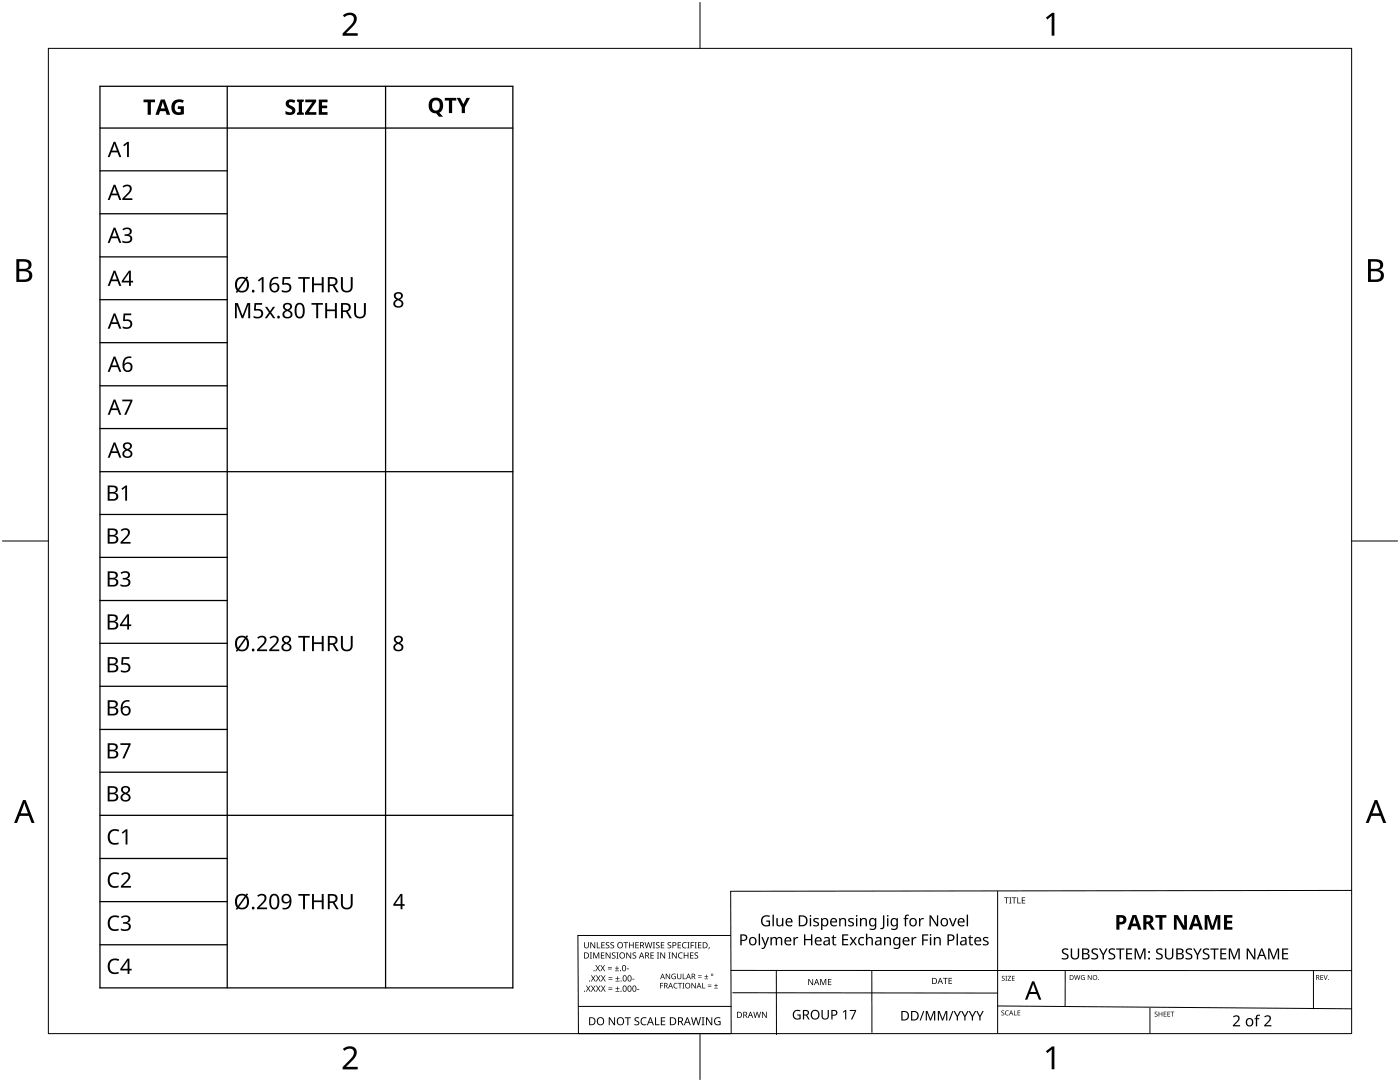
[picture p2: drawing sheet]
<svg xmlns="http://www.w3.org/2000/svg" width="279mm" height="216mm" viewBox="0 0 279 216" stroke-linecap="round" stroke-linejoin="round" font-family="sans-serif">
<path d="M9.7 9.7h260v196.5h-260z" fill="none" stroke="#000" stroke-width=".2"/>
<path d="M139.7 .5v9.2M.5 108h9.2M269.7 108h9.2M139.7 206.2v9.2" fill="none" stroke="#000" stroke-width=".2"/>
<g fill="#000">
<path d="M68.4 3.1a1.64 1.64 0 0 1 2.8 .4 2.52 2.52 0 0 1-1.2 2.2l-.9 .9h2.3v.5h-3v-.4l1.2-1.2a1.95 1.95 0 0 0 .9-2.2 1.23 1.23 0 0 0-1.8 .1zM208.7 3.5l1.3-.9h.4v4.5h-.5v-4l-.9 .8zM68.4 209.3a1.64 1.64 0 0 1 2.8 .4 2.52 2.52 0 0 1-1.2 2.2l-.9 1h2.3v.5h-3v-.5l1.2-1.2a1.95 1.95 0 0 0 .9-2.1 1.23 1.23 0 0 0-1.8 .1zM208.7 209.8l1.3-1h.4v4.6h-.5v-4l-.9 .7z"/>
<path d="M3.3 51.7h1.3a1.28 1.28 0 0 1 1.7 1.3 1.04 1.04 0 0 1-.9 .9 1.23 1.23 0 0 1 1 1.5 1.23 1.23 0 0 1-1.5 .9h-1.6zM3.8 54.1v1.7h1a.86 .86 0 0 0 1-.9 .86 .86 0 0 0-1.1-.8zM3.8 52.2v1.4h.9a.78 .78 0 0 0 1-.7 .78 .78 0 0 0-1.1-.7z"/>
<path d="M273 51.7h1.3a1.28 1.28 0 0 1 1.7 1.3 1.04 1.04 0 0 1-.8 .9 1.23 1.23 0 0 1 1 1.5 1.23 1.23 0 0 1-1.6 .9h-1.6zM273.6 54.1v1.7h.9a.86 .86 0 0 0 1.1-.9 .86 .86 0 0 0-1.1-.8zM273.6 52.2v1.4h.8a.78 .78 0 0 0 1-.7 .78 .78 0 0 0-1.1-.7z"/>
<path d="M4.6 159.6h.5l1.8 4.6h-.6l-.6-1.4h-1.8l-.5 1.4h-.6zM4.8 160.2l-.7 2.1h1.5z"/>
<path d="M274.3 159.6h.6l1.7 4.6h-.6l-.5-1.4h-1.8l-.6 1.4h-.5zM274.6 160.2l-.7 2.1h1.4z"/>
</g>
<path d="M199.1 177.9v28.2M269.7 177.7l-123.9 .1 .1 28.4h-30.5l-.1-19.5h30.5M145.9 193.6l123.8 .1M146.2 198.1l52.9 .1M154.9 193.6l.1 12.8M174 193.6v12.4M212.6 193.6v7.2M262.1 193.7v7.6M145.9 200.8h-30.5M199.1 200.7l70.6 .6M229.5 201.2v4.9" fill="none" stroke="#000" stroke-width=".2"/>
<g fill="#000">
<path d="M116.6 188h.1v.8a.32 .32 0 0 0 .3 .3 .32 .32 0 0 0 .3-.3v-.8h.2v.8a.47 .47 0 0 1-.5 .4 .47 .47 0 0 1-.4-.4zM116.9 196.7h.2l.3 .4 .3-.4h.2l-.4 .5 .4 .7h-.2l-.3-.5-.3 .5h-.2l.4-.7zM117.7 190h.4l-.1 .2v.9l.1 .2h-.4l.2-.2v-.9zM117.8 188h.2l.6 1v-1h.2v1.2h-.2l-.7-1 .1 1h-.2zM117.9 196.7h.2l.3 .4 .3-.4h.2l-.4 .5 .4 .7h-.2l-.3-.5-.3 .5h-.2l.4-.7zM117.9 194.6h.2l.3 .5 .3-.5h.2l-.4 .6 .4 .6h-.2l-.3-.5-.3 .5h-.2l.4-.6zM118.4 190h.2l.4 1 .4-1h.2v1.3h-.2l.1-1.1-.5 1.1h-.1l-.4-1.1v1.1h-.1zM119.1 188h.2v1.1h.5v.1h-.7zM118.8 192.6h.2l.3 .5 .3-.5h.1l-.3 .6 .4 .6h-.2l-.3-.5-.3 .5h-.2l.4-.6zM118.9 196.7h.2l.3 .4 .3-.4h.2l-.4 .5 .4 .7h-.2l-.3-.5-.3 .5h-.2l.4-.7zM118.9 194.6h.2l.3 .5 .3-.5h.2l-.4 .6 .4 .6h-.2l-.3-.5-.3 .5h-.2l.4-.6zM119.9 190h.7v.2h-.5v.4h.5v.1h-.5v.4h.5v.2h-.7z"/>
<path d="M120 188h.7v.1h-.5v.4h.5v.1h-.5v.5h.5v.1h-.7zM119.8 192.6h.2l.3 .5 .3-.5h.1l-.3 .6 .4 .6h-.2l-.3-.5-.3 .5h-.2l.4-.6zM119.9 196.7h.2l.3 .4 .3-.4h.1l-.3 .5 .4 .7h-.2l-.3-.5-.3 .5h-.2l.4-.7zM119.9 194.6h.2l.3 .5 .3-.5h.2l-.4 .6 .4 .6h-.2l-.3-.5-.3 .5h-.2l.4-.6zM121.3 193.3h.8v.1h-.8zM121.3 193h.8v.1h-.8zM121.4 197.4h.8v.1h-.8zM121.4 197.1h.8v.1h-.8zM121.4 195.3h.8v.2h-.8zM121.4 195h.8v.1h-.8zM120.9 188.1l.5-.1 .2 .1v.1a.25 .25 0 0 0-.4-.1 .25 .25 0 0 0 0 .4 .42 .42 0 0 1 .4 .5 .42 .42 0 0 1-.7 .2v-.2l.1 .1a.27 .27 0 0 0 .5-.2 .27 .27 0 0 0-.4-.3l-.2-.2zM120.9 190h.1l.7 1.1v-1.1h.1v1.3h-.1l-.7-1v1h-.1z"/>
<path d="M121.9 188.1l.4-.1 .2 .1v.1a.25 .25 0 0 0-.4-.1 .25 .25 0 0 0 0 .4 .42 .42 0 0 1 .5 .5 .42 .42 0 0 1-.7 .2l-.1-.2 .2 .1a.27 .27 0 0 0 .4-.2 .27 .27 0 0 0-.3-.3l-.3-.2zM122.7 193.7h.8v.1h-.8zM122.8 197.8h.8v.1h-.8zM122.8 195.7h.8v.1h-.8zM122.2 190.2l.4-.2 .2 .1v.1a.25 .25 0 0 0-.4-.1 .25 .25 0 0 0 0 .4l.4 .2v.3l-.2 .3-.5-.1v-.1h.2a.27 .27 0 0 0 .4-.1 .27 .27 0 0 0-.4-.3l-.2-.2zM123.1 192.8h.1v.3h.3v.1h-.3v.4h-.1v-.4h-.4v-.1h.4zM123.2 196.9h.1v.3h.3v.1h-.3v.4h-.1v-.4h-.4v-.1h.4zM123.2 194.8h.1v.4h.3v.1h-.3v.3h-.1v-.3h-.4v-.1h.4zM123 190h.4l-.1 .2v.9l.1 .2h-.4l.1-.2v-.9zM124.4 188h.9v.1h-.3v1.1h-.2v-1.1h-.4zM125.1 193.3h.4v.1h-.4zM125 190h.2l.6 1.1v-1.1h.2v1.3h-.2l-.7-1v1h-.1z"/>
<path d="M126.2 195.3h.4v.1h-.4zM125.5 188h.2v.5h.6v-.5h.2v1.2h-.2v-.5h-.6v.5h-.2zM126.3 190.2l.4-.2 .3 .1-.1 .1a.25 .25 0 0 0-.4-.1 .25 .25 0 0 0 0 .4l.4 .2 .1 .3-.3 .3-.5-.1v-.1h.2a.27 .27 0 0 0 .4-.1 .27 .27 0 0 0-.3-.3l-.3-.2zM127.2 197.4h.4v.1h-.4zM126.8 188h.7v.1h-.6v.4h.5v.1h-.5v.5h.6v.1h-.7zM128.7 188h.1l.3 1 .2-1h.2l.3 1 .2-1h.2l-.3 1.2h-.2l-.3-1-.3 1h-.1zM129.8 190h.7v.2h-.5v.4h.5v.1h-.5v.4h.5v.2h-.7zM130.3 188h.4l-.1 .1v1l.1 .1h-.4l.1-.1v-1zM131.1 190h.4l-.1 .2v.9l.1 .2h-.4l.1-.2v-.9zM131 188.1l.4-.1 .2 .1v.1a.25 .25 0 0 0-.4-.1 .25 .25 0 0 0 0 .4 .42 .42 0 0 1 .4 .5 .42 .42 0 0 1-.7 .2v-.2l.1 .1a.27 .27 0 0 0 .5-.2 .27 .27 0 0 0-.4-.3l-.2-.2zM131.7 196.1h.6v.2h-.4v.3h.4v.2h-.4v.4h-.2zM131.9 188h.7v.1h-.6v.4h.5v.1h-.5v.5h.6v.1h-.7z"/>
<path d="M131.8 190h.2l.6 1.1v-1.1h.1v1.3h-.1l-.7-1v1h-.1zM132.9 194.3h.1l.6 .9v-.9h.1v1.1h-.1l-.6-.9v.9h-.1zM133.4 190h.5l-.2 .2v.9l.2 .2h-.5l.2-.2v-.9zM133.3 188.1l.4-.1 .2 .1v.1a.25 .25 0 0 0-.4-.1 .25 .25 0 0 0 0 .4 .4 .4 0 0 1 .5 .3 .4 .4 0 0 1-.3 .5 .4 .4 0 0 1-.5-.3l.2 .1a.27 .27 0 0 0 .4-.2 .27 .27 0 0 0-.4-.3l-.2-.2zM134.1 194.4l.4-.1h.4l-.1 .2a.45 .45 0 0 0-.7 .3 .45 .45 0 0 0 .6 .5v-.4h-.2v-.1h.4v.5a.6 .6 0 0 1-.8-.1 .6 .6 0 0 1 0-.8zM134.5 196.3l.4-.2 .3 .1v.1l-.3-.1a.45 .45 0 0 0-.3 .6 .45 .45 0 0 0 .6 .3 .52 .52 0 0 1-.7-.1 .52 .52 0 0 1 0-.7zM134.1 190h.2l.6 1.1v-1.1h.2v1.3h-.2l-.7-1v1h-.1zM135.3 196.1h.8v.2h-.3v.9h-.2v-.9h-.3zM135.5 190.2l.4-.2 .3 .1v.1a.49 .49 0 0 0-.7 .5 .49 .49 0 0 0 .7 .4 .52 .52 0 0 1-.7 .1 .52 .52 0 0 1-.2-.6zM135.2 188h.7v.1h-.5v.4h.5v.1h-.5v.5h.5v.1h-.7zM135.1 194.3h.2v.7a.28 .28 0 0 0 .3 .3 .28 .28 0 0 0 .2-.3v-.7h.2v.7a.42 .42 0 0 1-.4 .4 .42 .42 0 0 1-.5-.4zM136.3 194.3h.1v1h.5v.1h-.6z"/>
<path d="M136.2 196.1h.4l-.1 .1v.9l.1 .1h-.4l.1-.1v-.9zM136.3 188.2l.4-.2 .3 .1v.1a.49 .49 0 0 0-.7 .4 .49 .49 0 0 0 .7 .5 .53 .53 0 0 1-.7 0 .53 .53 0 0 1-.2-.7zM136.5 190h.1v.6h.6v-.6h.2v1.3h-.2v-.6h-.6v.6h-.1zM137.2 188h.4l-.1 .1v1l.1 .1h-.4l.1-.1v-1zM137.8 188h.7v.1h-.5v.5h.5v.1h-.5v.5h-.2zM137.7 190h.7v.2h-.5v.4h.5v.1h-.5v.4h.5v.2h-.7zM138 196.1h.2l.5 .9v-.9h.2v1.1h-.2l-.6-.9v.9h-.1zM138.6 188h.5l-.2 .1v1l.2 .1h-.5l.2-.1v-1zM139.3 194.9h.7v.2h-.7zM139.3 194.6h.7v.1h-.7zM138.7 190.2l.4-.2 .2 .1v.1a.25 .25 0 0 0-.4-.1 .25 .25 0 0 0 0 .4l.4 .2v.3l-.2 .3-.5-.1v-.1h.2a.27 .27 0 0 0 .4-.1 .27 .27 0 0 0-.4-.3l-.2-.2zM139.3 188h.7v.1h-.6v.4h.5v.1h-.5v.5h.6v.1h-.7z"/>
<path d="M140.1 196.1h.2v1h.5v.1h-.7zM140.6 195.3h.7v.1h-.7zM140.9 194.5h.1v.3h.3v.1h-.3v.3h-.1v-.3h-.3v-.1h.3zM141.3 196.8h.7v.1h-.7zM141.3 196.5h.7v.1h-.7zM141.5 189h.1l-.2 .4zM142.5 197.1h.8v.1h-.8zM142.8 196.3h.2v.3h.3v.1h-.3v.4h-.2v-.4h-.3v-.1h.3zM151.9 187h.3l.5 1.4 .5-1.4h.3l-.8 2-.4 .4-.3-.1v-.2h.4l.2-.5zM152.2 182.9l.3-.2 .7-.1 .5 .1-.2 .3a.9 .9 0 0 0-1.3 .7 .9 .9 0 0 0 1.2 .9v-.7h-.5v-.2h.8v1.1a1.19 1.19 0 0 1-1.6-.3 1.19 1.19 0 0 1 .1-1.6zM154.9 183.2h.3v1.1a.44 .44 0 0 0 .6 .3 .44 .44 0 0 0 .3-.6v-.8h.2v1.6h-.2v-.2a.63 .63 0 0 1-.7 .2 .63 .63 0 0 1-.5-.5zM153.8 187h.2v.2a.62 .62 0 0 1 1 0 .58 .58 0 0 1 .7-.2 .58 .58 0 0 1 .4 .6v1h-.2v-1a.4 .4 0 0 0-.5-.4 .4 .4 0 0 0-.3 .5v.9h-.3v-1a.41 .41 0 0 0-.5-.4 .41 .41 0 0 0-.3 .6v.8h-.2z"/>
<path d="M158.4 187h.2v.3l.3-.3h.4v.2h-.4l-.2 .3-.1 1.1h-.2zM161.6 183.2h.3v1.6h-.3zM160.5 186.4h.2v1h1.1v-1h.3v2.2h-.3v-1h-1.1v1h-.2zM161.3 195.4h.2l.6 1v-1h.2v1.2h-.2l-.7-1 .1 1h-.2zM162.4 183.3l.4-.1 .6 .1-.1 .2-.3-.1a.26 .26 0 0 0-.4 .1 .26 .26 0 0 0 .2 .3l.6 .3 .1 .3a.75 .75 0 0 1-1.2 .4v-.3l.4 .1a.32 .32 0 0 0 .5-.1 .32 .32 0 0 0-.4-.4l-.2-.1a.41 .41 0 0 1-.2-.7zM163.7 195.4h.2l.4 .9 .4-.9h.2v1.2h-.1v-1.1l-.4 1.1h-.2l-.4-1.1v1.1h-.1zM165.2 195.4h.7v.1h-.5v.4h.5v.1h-.5v.4h.5v.2h-.7zM166.3 186.6h.1v.4h.5v.2h-.5v1.1l.2 .1h.3v.2a.48 .48 0 0 1-.8-.5v-.9h-.2v-.1l.3-.1zM167.5 183.2h.2v.2a.63 .63 0 0 1 .7-.2 .63 .63 0 0 1 .5 .6v1h-.3v-1a.44 .44 0 0 0-.5-.4 .44 .44 0 0 0-.4 .6v.8h-.2zM168.1 186.4h1.2v.3h-1v.7h.9v.2h-.9v.8h1v.2h-1.2zM169.6 187h.3l.4 .6 .4-.6h.3l-.6 .8 .6 .8h-.3l-.4-.6-.5 .6h-.3l.6-.8zM169.4 183.3l.3-.1 .7 .1-.1 .2-.3-.1a.26 .26 0 0 0-.5 .1 .26 .26 0 0 0 .3 .3l.5 .3 .1 .3a.75 .75 0 0 1-1.1 .4v-.3l.4 .1a.32 .32 0 0 0 .5-.1 .32 .32 0 0 0-.4-.4l-.2-.1a.41 .41 0 0 1-.2-.7z"/>
<path d="M170.8 183.2h.3v1.6h-.3zM171.5 187.2l.6-.2h.4l-.1 .3a.6 .6 0 0 0-.9 .5 .6 .6 0 0 0 .9 .5v.3l-.4 .1a.88 .88 0 0 1-.7-.6 .88 .88 0 0 1 .2-.9zM171.6 183.2h.2l.1 .2a.63 .63 0 0 1 .7-.2 .63 .63 0 0 1 .4 .6v1h-.3v-1a.44 .44 0 0 0-.5-.4 .44 .44 0 0 0-.3 .6v.8h-.3zM172.8 186.3h.3v.9a.63 .63 0 0 1 .7-.2 .63 .63 0 0 1 .4 .6v1h-.3v-1a.44 .44 0 0 0-.5-.4 .44 .44 0 0 0-.3 .6v.8h-.3zM176.2 182.7h.3v2.1a.56 .56 0 0 1-.8 .6v-.3l.3 .1 .2-.3zM177 183.2h.3v1.6h-.3zM176.4 187h.2l.1 .2a.63 .63 0 0 1 .7-.2 .63 .63 0 0 1 .4 .6v1h-.3v-1a.44 .44 0 0 0-.5-.4 .44 .44 0 0 0-.3 .6v.8h-.3zM180.7 182.6l.3-.1h.4v.3l-.4-.1-.1 .2-.1 .3h.5v.2h-.5v1.4h-.2v-1.4h-.3l.3-.2zM181.9 187h.3v.3l.3-.3h.4v.2h-.4l-.2 .3-.1 1.1h-.3zM183.4 183.2h.2l.1 .3 .3-.3h.4l-.1 .2h-.3l-.3 .3v1.1h-.3zM184 186.4h1.2v.3h-.9v.8h.9v.2h-.9v.9h-.3zM185.6 187h.2v1.6h-.2z"/>
<path d="M185.5 182.7h.3l1.2 1.8v-1.8h.2v2.1h-.3l-1.2-1.8 .1 1.8h-.3zM186.4 187h.2v.2a.63 .63 0 0 1 .7-.2 .63 .63 0 0 1 .5 .6v1h-.3v-1a.44 .44 0 0 0-.6-.4 .44 .44 0 0 0-.3 .6v.8h-.2zM188.2 195.1h.9v.2h-.4v1h-.1v-1h-.4zM189.3 195.1h.7v.2h-.5v.3h.5v.2h-.5v.4h.5v.1h-.7zM189.4 183.2h.3l.5 1.4 .5-1.4h.2l-.6 1.6h-.3zM193.5 186.6h.2v.4h.5v.2h-.5v1.1l.2 .1h.3l-.1 .2a.48 .48 0 0 1-.7-.5v-.9h-.2v-.1l.2-.1zM196.2 187.1l.4-.1 .7 .1-.1 .2-.4-.1a.26 .26 0 0 0-.4 .1 .26 .26 0 0 0 .3 .3l.5 .3 .1 .3a.75 .75 0 0 1-1.2 .4v-.3l.4 .1a.32 .32 0 0 0 .6-.2 .32 .32 0 0 0-.4-.3l-.2-.1a.41 .41 0 0 1-.3-.7zM200 194.8l.3-.1 .2 .1v.1a.24 .24 0 0 0-.4-.1 .24 .24 0 0 0 0 .3 .24 .24 0 0 0 .3 .1l.1 .2-.1 .2-.4 .1-.1-.2a.24 .24 0 0 0 .4 .2 .24 .24 0 0 0 0-.4l-.3-.2zM200.4 179.1h.9v.1h-.4v1.1h-.1v-1.1h-.4zM200.6 194.7h.4l-.1 .1v.8l.1 .1h-.4l.2-.1v-.8zM201.1 194.7h.7l-.5 .9h.5v.1h-.7l.5-.9h-.5zM201.4 179.1h.5l-.2 .1v1l.2 .1h-.5l.2-.1v-1z"/>
<path d="M201.9 179.1h.9v.1h-.3v1.1h-.2v-1.1h-.4zM202 194.7h.5v.1h-.4v.3h.4v.1h-.4v.4h.4v.1h-.5zM203 179.1h.2v1h.5v.2h-.7zM203.9 179.1h.7v.1h-.5v.4h.5v.1h-.5v.4h.5v.2h-.7zM212 189.5a1.03 1.03 0 0 1 1.2-.2l-.1 .3-.2-.1a.41 .41 0 0 0-.7 .2 .41 .41 0 0 0 .5 .5l.4 .3 .2 .4a.89 .89 0 0 1-1.4 .5v-.3l.4 .1a.43 .43 0 0 0 .7-.3 .43 .43 0 0 0-.5-.5 .63 .63 0 0 1-.5-.9zM214.4 194.6h.1l.2 .8 .2-.8h.1l.3 .8 .2-.8h.1l-.3 .9h-.1l-.2-.8-.3 .8h-.1zM213.7 189.3h.3v1.4a.57 .57 0 0 0 .5 .5 .57 .57 0 0 0 .6-.5v-1.4h.3v1.4a.84 .84 0 0 1-.9 .8 .84 .84 0 0 1-.8-.8zM215.8 194.7l.4-.1h.3l-.1 .1a.4 .4 0 0 0-.6 .4 .4 .4 0 0 0 .6 .3v-.3l-.2-.1h.3v.5a.53 .53 0 0 1-.7-.1 .53 .53 0 0 1 0-.7zM217.1 194.6h.1l.5 .8v-.8h.2v.9h-.2l-.5-.8v.8h-.1zM217.9 189.5a1.03 1.03 0 0 1 1.2-.2l-.1 .3-.2-.1a.41 .41 0 0 0-.7 .2 .41 .41 0 0 0 .5 .5l.4 .3 .2 .4a.89 .89 0 0 1-1.4 .5v-.3l.5 .1a.43 .43 0 0 0 .6-.3 .43 .43 0 0 0-.5-.5 .63 .63 0 0 1-.5-.9zM219.3 189.3h.3l.6 1 .6-1h.3l-.8 1.3v.8h-.3v-.8zM221.3 189.5a1.03 1.03 0 0 1 1.2-.2v.3l-.3-.1a.41 .41 0 0 0-.7 .2 .41 .41 0 0 0 .5 .5l.5 .3 .1 .4a.89 .89 0 0 1-1.4 .5v-.3l.5 .1a.43 .43 0 0 0 .6-.3 .43 .43 0 0 0-.5-.5 .63 .63 0 0 1-.5-.9z"/>
<path d="M222.8 189.3h1.6v.2h-.7v1.9h-.3v-1.9h-.6zM224.7 189.3h1.3v.2h-1v.7h.9v.2h-.9v.8h1v.2h-1.3zM226.4 189.3h.4l.7 1.7 .7-1.7h.4v2.1h-.3l.1-1.9-.8 1.9h-.2l-.7-1.9v1.9h-.3zM230.6 182.6h2.2v.5h-.8v2.4h-.6v-2.4h-.8zM230.8 189.5a1.03 1.03 0 0 1 1.2-.2l-.1 .3-.2-.1a.41 .41 0 0 0-.7 .2 .41 .41 0 0 0 .5 .5l.4 .3 .2 .4a.89 .89 0 0 1-1.4 .5v-.3l.5 .1a.43 .43 0 0 0 .6-.3 .43 .43 0 0 0-.5-.5 .63 .63 0 0 1-.5-.9zM232.5 189.3h.3v1.4a.57 .57 0 0 0 .5 .5 .57 .57 0 0 0 .6-.5v-1.4h.3v1.4a.84 .84 0 0 1-.9 .8 .84 .84 0 0 1-.8-.8zM234.3 182.6h.8l1.2 2.2v-2.2h.6v2.9h-.8l-1.3-2.2v2.2h-.5zM236.7 189.5a1.03 1.03 0 0 1 1.2-.2l-.1 .3-.2-.1a.41 .41 0 0 0-.7 .2 .41 .41 0 0 0 .5 .5l.4 .3 .2 .4a.89 .89 0 0 1-1.4 .5v-.3l.5 .1a.43 .43 0 0 0 .6-.3 .43 .43 0 0 0-.5-.5 .63 .63 0 0 1-.5-.9zM238.1 189.3h.3l.6 1 .6-1h.3l-.8 1.3v.8h-.3v-.8zM240.1 189.5a1.03 1.03 0 0 1 1.2-.2v.3l-.3-.1a.41 .41 0 0 0-.7 .2 .41 .41 0 0 0 .5 .5l.5 .3 .1 .4a.89 .89 0 0 1-1.4 .5v-.3l.5 .1a.43 .43 0 0 0 .6-.3 .43 .43 0 0 0-.5-.5 .63 .63 0 0 1-.5-.9zM240.4 182.6h.9l.7 2.2 .7-2.2h.8v2.9h-.5v-2.3l-.8 2.3h-.5l-.7-2.3v2.3h-.6zM241.6 189.3h1.6v.2h-.7v1.9h-.3v-1.9h-.6z"/>
<path d="M243.5 189.3h1.3v.2h-1v.7h.9v.2h-.9v.8h1v.2h-1.3zM244.3 182.6h1.7v.5h-1.1v.6h1v.5h-1v.8h1.1v.5h-1.7zM245.2 189.3h.4l.7 1.7 .7-1.7h.4v2.1h-.3l.1-1.9-.8 1.9h-.2l-.7-1.9v1.9h-.3zM248.8 189.3h.3l1.2 1.8v-1.8h.2v2.1h-.3l-1.2-1.8 .1 1.8h-.3zM253.1 189.3h.4l.7 1.7 .7-1.7h.4v2.1h-.3v-1.9l-.7 1.9h-.2l-.8-1.9v1.9h-.2zM255.9 189.3h1.2v.2h-1v.7h.9v.2h-.9v.8h1v.2h-1.2zM263.5 194.6h.6v.1h-.5v.3h.4v.1h-.4v.3h.5v.1h-.6zM264.1 194.6h.2l.2 .8 .3-.8h.2l-.4 .9h-.1zM121.5 203h.2l.9 1.3v-1.3h.1v1.6h-.2l-.8-1.3v1.3h-.2zM124.7 203h1.2v.2h-.5v1.4h-.2v-1.4h-.5zM126.7 203.1l.3-.1 .6 .1-.2 .1a.33 .33 0 0 0-.6 .1 .33 .33 0 0 0 .4 .4l.4 .4a.64 .64 0 0 1-1 .4v-.2l.2 .1a.35 .35 0 0 0 .6-.2 .35 .35 0 0 0-.5-.4l-.3-.3zM128 203.2l.6-.2 .4 .1v.1a.64 .64 0 0 0-1 .6 .64 .64 0 0 0 1 .6v.1a.83 .83 0 0 1-1.1-.2 .83 .83 0 0 1 .1-1.1z"/>
<path d="M130.7 203h.2v1.4h.7v.2h-.9zM131.9 203h.9v.2h-.7v.5h.6v.1h-.6v.6h.7v.2h-.9zM137.9 203h.2l.3 1.3 .4-1.3h.2l.4 1.3 .3-1.3h.2l-.4 1.6h-.2l-.4-1.4-.4 1.4h-.2zM140 203h.6l-.2 .1v1.3l.2 .2h-.6l.2-.2v-1.3zM140.9 203h.2l.9 1.3v-1.3h.2v1.6h-.3l-.8-1.3v1.3h-.2zM142.7 203.2l.7-.2 .4 .1-.1 .1a.65 .65 0 0 0-1 .5 .65 .65 0 0 0 .9 .7v-.5h-.3v-.2h.5v.8a.86 .86 0 0 1-1.1-.2 .86 .86 0 0 1 0-1.1zM150.3 201.9h.2l.2 1 .3-1h.2l.3 1 .2-1h.2l-.3 1.2h-.2l-.3-1-.3 1h-.1zM152.1 201.9h.1l.7 1v-1h.1v1.2h-.2l-.6-1v1h-.1zM158.5 201.8l.7-.3 .6 .1-.1 .2a.78 .78 0 0 0-1.2 .6 .78 .78 0 0 0 1 .8v-.6h-.4v-.2h.7v1a1.04 1.04 0 0 1-1.4-.3 1.04 1.04 0 0 1 .1-1.3zM163.9 201.5h.3v1.3a.49 .49 0 0 0 .5 .4 .49 .49 0 0 0 .5-.4v-1.3h.2v1.3a.73 .73 0 0 1-.7 .6 .73 .73 0 0 1-.8-.7zM168.2 201.9l.7-.4v1.9h-.2v-1.6l-.4 .3zM169.6 201.5h1.3l-.8 1.9h-.3l.8-1.7h-1z"/>
<path d="M184.2 201.7h.3l-.7 1.9h-.3zM184.8 201.7h.3l.6 1.6 .6-1.6h.3v1.9h-.2v-1.6l-.6 1.6h-.2l-.6-1.6v1.6h-.2zM187.2 201.7h.3l.6 1.6 .6-1.6h.4v1.9h-.3v-1.6l-.6 1.6h-.2l-.6-1.6v1.6h-.2zM190.1 201.7h.2l-.7 1.9h-.3zM190.3 201.7h.3l.5 1 .5-1h.2l-.6 1.2v.7h-.3v-.7zM191.8 201.7h.3l.5 1 .5-1h.2l-.6 1.2v.7h-.3v-.7zM193.3 201.7h.3l.5 1 .5-1h.2l-.6 1.2v.7h-.3v-.7zM194.8 201.7h.3l.5 1 .5-1h.2l-.6 1.2v.7h-.2v-.7zM199.9 201.7l.3-.1 .2 .1v.1a.24 .24 0 0 0-.3-.1 .24 .24 0 0 0-.1 .3 .24 .24 0 0 0 .3 .1 .31 .31 0 0 1 0 .5 .31 .31 0 0 1-.5-.1 .24 .24 0 0 0 .4 .1 .24 .24 0 0 0 0-.4l-.3-.2zM200.7 201.8l.6-.1h-.2a.4 .4 0 0 0-.4 .5 .4 .4 0 0 0 .6 .3 .46 .46 0 0 1-.7-.1 .46 .46 0 0 1 .1-.6zM202.4 201.6h.1v.9h.4v.1h-.5zM203.1 201.6h.5v.1h-.4v.3h.4v.1h-.4v.4h.4v.1h-.5z"/>
<path d="M230.5 202l.3-.1h.2v.1a.24 .24 0 0 0-.4 0 .24 .24 0 0 0 0 .3 .24 .24 0 0 0 .3 .1 .31 .31 0 0 1 0 .5 .31 .31 0 0 1-.5-.2 .24 .24 0 0 0 .4 .1 .24 .24 0 0 0 0-.3l-.3-.3zM231.2 201.9h.1v.4h.5v-.4h.2v.9h-.2v-.4h-.5v.4h-.1zM232.2 201.9h.6v.1h-.4v.3h.4v.1h-.4v.3h.4v.1h-.6zM233 201.9h.5v.1h-.4v.3h.4v.1h-.4v.3h.4v.1h-.5zM233.6 201.9h.8v.1h-.3v.8h-.2v-.8h-.3zM246.1 202.8a.76 .76 0 0 1 1.2 0 .76 .76 0 0 1-.3 1.2l-.6 .6h1.1v.2h-1.5v-.2l.8-.8a.52 .52 0 0 0 .3-.8 .52 .52 0 0 0-.9 0zM250.8 202.6l.2-.1h.5l-.1 .2h-.4l-.1 .2v.3h.4v.2h-.4v1.4h-.3v-1.4h-.3v-.2h.3zM252.3 202.8a.76 .76 0 0 1 1.2 0 .76 .76 0 0 1-.3 1.2l-.6 .6h1.1v.2h-1.4v-.2l.8-.8a.52 .52 0 0 0 .2-.8 .52 .52 0 0 0-.8 0z"/>
<path d="M116.6 190h.3a.55 .55 0 0 1 .6 .6 .56 .56 0 0 1-.6 .7h-.3zM116.7 190.2v.9h.2a.43 .43 0 0 0 .5-.5 .41 .41 0 0 0-.5-.4z"/>
<path d="M123.1 188.6a.61 .61 0 0 1 1.2 0 .61 .61 0 0 1-1.2 0zM123.5 188.2l-.1 .4a.45 .45 0 0 0 .6 .4 .45 .45 0 0 0 .1-.8l-.3-.1z"/>
<path d="M123.5 190.7a.61 .61 0 0 1 1.2 0 .61 .61 0 0 1-1.2 0zM123.9 190.3a.47 .47 0 0 0-.1 .7 .47 .47 0 0 0 .7 0v-.1a.45 .45 0 0 0 0-.6 .45 .45 0 0 0-.6 0z"/>
<path d="M124.3 192.6a.5 .5 0 0 1 .6 .2 .5 .5 0 0 1 0 .6 .44 .44 0 0 1-.5 .4 .44 .44 0 0 1-.2-.7zM124.4 192.8a.48 .48 0 0 0-.2 .5 .48 .48 0 0 0 .5 .3l.1-.7-.2-.2z"/>
<path d="M124.4 196.7a.44 .44 0 0 1 .5 .1 .44 .44 0 0 1 .2 .5 .46 .46 0 0 1-.5 .6 .46 .46 0 0 1-.3-.7zM124.5 196.8l-.1 .5a.31 .31 0 0 0 .3 .5 .31 .31 0 0 0 .2-.5l-.1-.5z"/>
<path d="M124.4 194.7a.51 .51 0 0 1 .6 .1 .51 .51 0 0 1 .1 .6 .44 .44 0 0 1-.6 .4 .44 .44 0 0 1-.2-.7zM124.5 194.8l-.1 .1a.48 .48 0 0 0 .4 .8 .53 .53 0 0 0 .2-.5 .53 .53 0 0 0-.4-.4z"/>
<path d="M125.4 196.7a.44 .44 0 0 1 .5 .1 .44 .44 0 0 1 .1 .5 .46 .46 0 0 1-.4 .6 .46 .46 0 0 1-.4-.7zM125.5 196.8l-.1 .5a.31 .31 0 0 0 .2 .5 .31 .31 0 0 0 .3-.5l-.1-.5z"/>
<path d="M125.4 194.7a.51 .51 0 0 1 .6 .1 .51 .51 0 0 1 0 .6 .44 .44 0 0 1-.6 .4 .44 .44 0 0 1-.2-.7zM125.5 194.8l-.1 .1a.48 .48 0 0 0 .4 .8 .53 .53 0 0 0 .1-.5 .53 .53 0 0 0-.4-.4z"/>
<path d="M126.4 196.7a.44 .44 0 0 1 .5 .1 .44 .44 0 0 1 .1 .5 .46 .46 0 0 1-.5 .6 .46 .46 0 0 1-.3-.7zM126.4 196.8l-.1 .5a.31 .31 0 0 0 .3 .5 .31 .31 0 0 0 .3-.5l-.1-.5z"/>
<path d="M127.7 188h.4a.35 .35 0 0 1 .4 .2 .35 .35 0 0 1-.2 .5l.3 .5h-.2l-.3-.5h-.2v.5h-.2zM127.9 188.1v.5h.2a.23 .23 0 0 0 .3-.2 .23 .23 0 0 0-.3-.3z"/>
<path d="M128 190h.1l.5 1.3h-.2l-.1-.4h-.5l-.1 .4h-.2zM128 190.2l-.1 .6h.3z"/>
<path d="M128.8 190h.3a.35 .35 0 0 1 .4 .3 .35 .35 0 0 1-.2 .4l.3 .6h-.2l-.2-.5h-.3v.5h-.1zM128.9 190.2v.4h.2a.23 .23 0 0 0 .3-.2 .23 .23 0 0 0-.3-.2z"/>
<path d="M132.2 194.3h.1l.4 1.1h-.1l-.2-.4h-.4l-.1 .4h-.2zM132.2 194.4l-.1 .5h.3z"/>
<path d="M132.5 196.1h.3a.31 .31 0 0 1 .4 .2 .31 .31 0 0 1-.2 .4l.3 .5h-.1l-.3-.4h-.2v.4h-.2zM132.7 196.3v.4h.1a.21 .21 0 0 0 .3-.3 .21 .21 0 0 0-.3-.1z"/>
<path d="M133.8 196.1h.1l.4 1.1h-.1l-.2-.3h-.4l-.1 .3h-.2zM133.8 196.3l-.1 .5h.3z"/>
<path d="M134.2 188h.3a.41 .41 0 0 1 .5 .5 .41 .41 0 0 1-.6 .2v.5h-.2zM134.4 188.1v.5a.29 .29 0 0 0 .4-.2 .29 .29 0 0 0-.4-.3z"/>
<path d="M137.3 194.3h.2l.4 1.1h-.2l-.1-.4h-.4l-.1 .4h-.2zM137.4 194.4l-.2 .5h.4z"/>
<path d="M136.7 196.7a.55 .55 0 0 1 1.1 0 .55 .55 0 0 1-1.1 0zM137 196.3l-.1 .4a.41 .41 0 0 0 .5 .3 .41 .41 0 0 0 .3-.4 .41 .41 0 0 0-.5-.4z"/>
<path d="M138 194.3h.3a.31 .31 0 0 1 .4 .2 .31 .31 0 0 1-.2 .4l.3 .5h-.1l-.3-.5h-.2v.5h-.2zM138.2 194.4v.4h.1a.21 .21 0 0 0 .3-.2 .21 .21 0 0 0-.3-.2z"/>
<path d="M139.4 196.1h.2l.4 1.1h-.2l-.1-.3h-.4l-.2 .3h-.1zM139.5 196.3l-.2 .5h.4z"/>
<path d="M140.2 188h.4a.61 .61 0 0 1 .6 .6 .61 .61 0 0 1-.6 .6h-.4zM140.4 188.1v1h.2a.43 .43 0 0 0 .5-.5 .41 .41 0 0 0-.5-.5z"/>
<path d="M141.9 194.5a.25 .25 0 0 1 .5 0 .25 .25 0 0 1-.5 0zM142 194.5a.15 .15 0 0 0 .3 0 .15 .15 0 0 0-.3 0z"/>
<path d="M147.7 186.4h.6a.66 .66 0 0 1 .8 .7 .81 .81 0 0 1-1.1 .7v.8h-.3zM148 186.7v.8a.52 .52 0 0 0 .7 0 .52 .52 0 0 0 0-.7z"/>
<path d="M149.7 187.2a.81 .81 0 0 1 1.2 .1 .81 .81 0 0 1-.2 1.1 .81 .81 0 0 1-1.2-.2v-.6zM149.9 187.3a.6 .6 0 0 0-.1 .8 .6 .6 0 0 0 .8 .2l.1-.2a.56 .56 0 0 0-.1-.7 .56 .56 0 0 0-.7-.1z"/>
<path d="M156.7 187.2a.71 .71 0 0 1 .9-.2 .71 .71 0 0 1 .3 .9h-1.1a.62 .62 0 0 0 .4 .5 .62 .62 0 0 0 .7-.1v.2l-.6 .2a.87 .87 0 0 1-.7-.6 .87 .87 0 0 1 .1-.9zM157 187.3l-.2 .3h.9l-.3-.4z"/>
<path d="M157 183.4a.71 .71 0 0 1 .8-.2 .71 .71 0 0 1 .4 .9h-1.2a.62 .62 0 0 0 .4 .5 .62 .62 0 0 0 .7-.1v.3l-.5 .1a.87 .87 0 0 1-.8-.6 .87 .87 0 0 1 .2-.9zM157.2 183.5l-.2 .4h.9l-.3-.5z"/>
<path d="M159.4 182.7h.7a.98 .98 0 0 1 1.1 1 1.02 1.02 0 0 1-1.2 1.1h-.6zM159.7 182.9v1.7h.3a.86 .86 0 0 0 .9-.8 .86 .86 0 0 0-.9-.9z"/>
<path d="M162.9 195.3h.1l.5 1.3h-.1l-.2-.4h-.5l-.1 .4h-.2zM163 195.5l-.2 .6h.4z"/>
<path d="M162.8 187.2a.71 .71 0 0 1 .9-.2 .71 .71 0 0 1 .3 .9h-1.1a.62 .62 0 0 0 .3 .5 .62 .62 0 0 0 .7-.1v.2a.89 .89 0 0 1-1.2-.1 .89 .89 0 0 1 .1-1.2zM163 187.3l-.1 .3h.8l-.2-.4z"/>
<path d="M163.9 183.2h.2v.2a.72 .72 0 0 1 1-.1 .72 .72 0 0 1 .2 .9 .68 .68 0 0 1-.4 .6 .68 .68 0 0 1-.8-.2v1h-.2zM164.2 183.5l-.1 .5a.51 .51 0 0 0 .6 .6 .51 .51 0 0 0 .3-.7l-.2-.5z"/>
<path d="M164.5 187.1l.1-.1a.64 .64 0 0 1 1 .5v1.1h-.2v-.2a.56 .56 0 0 1-.8 .3 .56 .56 0 0 1-.2-.8 .56 .56 0 0 1 .7-.3h.3l-.1-.3a.54 .54 0 0 0-.7 0zM164.6 188a.38 .38 0 0 0 .4 .5 .38 .38 0 0 0 .4-.5v-.2z"/>
<path d="M165.9 183.4a.71 .71 0 0 1 .8-.2 .71 .71 0 0 1 .4 .9h-1.2a.62 .62 0 0 0 .4 .5 .62 .62 0 0 0 .7-.1v.3l-.6 .1a.87 .87 0 0 1-.7-.6 .87 .87 0 0 1 .2-.9zM166.1 183.5l-.2 .4h.9l-.3-.5z"/>
<path d="M173.7 183.3l.5-.1 .4 .2 .1-.2h.2v1.7a.82 .82 0 0 1-1.3 .6v-.3l.1 .1a.56 .56 0 0 0 .6 .1 .56 .56 0 0 0 .3-.6v-.2a.72 .72 0 0 1-.9 .1 .72 .72 0 0 1-.3-.9zM173.9 183.5a.6 .6 0 0 0-.2 .8 .6 .6 0 0 0 .8 .2l.1-.4a.49 .49 0 0 0-.1-.6 .49 .49 0 0 0-.6 0z"/>
<path d="M174.8 187.1l.1-.1a.64 .64 0 0 1 1 .5v1.1h-.2v-.2a.56 .56 0 0 1-.8 .3 .56 .56 0 0 1-.2-.8 .56 .56 0 0 1 .7-.3h.3l-.1-.3a.54 .54 0 0 0-.7 0zM174.9 188a.37 .37 0 0 0 .3 .5 .37 .37 0 0 0 .4-.4l.1-.3z"/>
<path d="M178 183.3l.5-.1 .4 .2 .1-.2h.2v1.7a.82 .82 0 0 1-1.3 .6v-.3l.1 .1a.56 .56 0 0 0 .6 .1 .56 .56 0 0 0 .3-.6v-.2a.72 .72 0 0 1-.9 .1 .72 .72 0 0 1-.3-.9zM178.2 183.5a.6 .6 0 0 0-.2 .8 .6 .6 0 0 0 .8 .2l.1-.4a.49 .49 0 0 0-.1-.6 .49 .49 0 0 0-.6 0z"/>
<path d="M178.5 187.1l.5-.1 .4 .2 .1-.2h.2v1.7a.82 .82 0 0 1-1.3 .6v-.3a.62 .62 0 0 0 .7 .1 .62 .62 0 0 0 .3-.7 .71 .71 0 0 1-.9 .1 .71 .71 0 0 1-.3-.9zM178.7 187.3a.62 .62 0 0 0-.2 .8 .62 .62 0 0 0 .7 .3 .62 .62 0 0 0 .2-.8 .62 .62 0 0 0-.7-.3z"/>
<path d="M180.3 187.2a.71 .71 0 0 1 .9-.2 .71 .71 0 0 1 .3 .9h-1.1a.62 .62 0 0 0 .4 .5 .62 .62 0 0 0 .6-.1v.2a.89 .89 0 0 1-1.1-.1 .89 .89 0 0 1 0-1.2zM180.5 187.3l-.1 .3h.8l-.2-.4z"/>
<path d="M181.7 183.4a.77 .77 0 0 1 .8-.2 .77 .77 0 0 1 .5 .8 .81 .81 0 0 1-1.1 .8 .81 .81 0 0 1-.3-1.3zM181.9 183.5l-.2 .5a.52 .52 0 0 0 .6 .6 .52 .52 0 0 0 .4-.7 .48 .48 0 0 0-.3-.5 .48 .48 0 0 0-.5 .1z"/>
<path d="M186 195.1h.4a.55 .55 0 0 1 .6 .6 .56 .56 0 0 1-.6 .6h-.4zM186.2 195.3v.9h.1a.43 .43 0 0 0 .5-.5 .41 .41 0 0 0-.4-.4z"/>
<path d="M187.6 195.1h.1l.5 1.2h-.2l-.1-.3h-.5l-.1 .3h-.2zM187.6 195.3l-.1 .5h.3z"/>
<path d="M187.9 183.4a.77 .77 0 0 1 .9-.2 .77 .77 0 0 1 .4 .8 .81 .81 0 0 1-1.1 .8 .81 .81 0 0 1-.3-1.3zM188.2 183.5l-.2 .5a.52 .52 0 0 0 .6 .6 .52 .52 0 0 0 .3-.7 .48 .48 0 0 0-.2-.5 .48 .48 0 0 0-.5 .1z"/>
<path d="M189.1 186.4h.6a.66 .66 0 0 1 .8 .7 .81 .81 0 0 1-1.1 .7v.8h-.3zM189.4 186.7v.8a.52 .52 0 0 0 .7 0 .52 .52 0 0 0 0-.7z"/>
<path d="M191.3 183.4a.71 .71 0 0 1 .9-.2 .71 .71 0 0 1 .3 .9h-1.1a.62 .62 0 0 0 .4 .5 .62 .62 0 0 0 .6-.1v.3a.89 .89 0 0 1-1.1-.2 .89 .89 0 0 1 0-1.2zM191.5 183.5l-.1 .4h.8l-.2-.5z"/>
<path d="M191.8 187.1l.1-.1a.64 .64 0 0 1 1 .5v1.1h-.2v-.2a.56 .56 0 0 1-.8 .3 .56 .56 0 0 1-.3-.8 .56 .56 0 0 1 .8-.3h.2v-.3a.54 .54 0 0 0-.8 0zM191.9 188a.37 .37 0 0 0 .3 .5 .37 .37 0 0 0 .4-.4v-.3z"/>
<path d="M194.6 187.2a.71 .71 0 0 1 .9-.2 .71 .71 0 0 1 .3 .9h-1.1a.62 .62 0 0 0 .4 .5 .62 .62 0 0 0 .7-.1v.2a.89 .89 0 0 1-1.2-.1 .89 .89 0 0 1 0-1.2zM194.8 187.3l-.1 .3h.8l-.2-.4z"/>
<path d="M206 195.8h.4l1.4 3.7h-.5l-.4-1.2h-1.4l-.5 1.2h-.4zM206.2 196.3l-.6 1.6h1.2z"/>
<path d="M213.5 194.6h.3a.49 .49 0 0 1 .5 .5 .49 .49 0 0 1-.5 .4h-.3zM213.6 194.7v.7h.3l.2-.2v-.3z"/>
<path d="M215.9 189.3h.7a.56 .56 0 0 1 .8 .2 .56 .56 0 0 1-.4 .8 .59 .59 0 0 1 .5 .7 .59 .59 0 0 1-.8 .4h-.8zM216.2 190.4v.8h.5a.41 .41 0 0 0 .5-.4 .41 .41 0 0 0-.6-.4zM216.2 189.5v.7h.4a.37 .37 0 0 0 .5-.4 .37 .37 0 0 0-.5-.3z"/>
<path d="M218 195.1a.5 .5 0 0 1 1 0 .5 .5 0 0 1-1 0zM218.2 195.1a.36 .36 0 0 0 .7 0 .36 .36 0 0 0-.7 0z"/>
<path d="M222.8 182.6h.9a.99 .99 0 0 1 1.1 1.1 .99 .99 0 0 1-1.4 .8v1h-.6zM223.4 183.1v.9a.48 .48 0 0 0 .7-.3 .48 .48 0 0 0-.4-.6z"/>
<path d="M226 182.6h.8l1 2.9h-.7l-.2-.7h-1l-.2 .7h-.7zM226.4 183l-.4 1.3h.8z"/>
<path d="M228.2 182.6h.8a.88 .88 0 0 1 1.1 .5 .88 .88 0 0 1-.5 1.1l.9 1.3h-.7l-.7-1.1h-.3v1.1h-.6zM228.8 183.1v.8a.47 .47 0 0 0 .6-.1 .47 .47 0 0 0 0-.6z"/>
<path d="M234.7 189.3h.7a.56 .56 0 0 1 .8 .2 .56 .56 0 0 1-.4 .8 .59 .59 0 0 1 .5 .7 .59 .59 0 0 1-.8 .4h-.8zM235 190.4v.8h.5a.41 .41 0 0 0 .5-.4 .41 .41 0 0 0-.6-.4zM235 189.5v.7h.4a.37 .37 0 0 0 .5-.4 .37 .37 0 0 0-.5-.3z"/>
<path d="M238.3 182.6h.7l1.1 2.9h-.7l-.2-.7h-1.1l-.2 .7h-.7zM238.7 183l-.4 1.3h.7z"/>
<path d="M251.7 189.2h.2l.9 2.2h-.3l-.3-.6h-.8l-.3 .6h-.3zM251.8 189.5l-.3 1h.7z"/>
<path d="M262.7 194.6h.2a.28 .28 0 0 1 .4 .1 .28 .28 0 0 1-.2 .4l.3 .4h-.2l-.2-.4h-.2v.4h-.1zM262.8 194.7v.3h.1a.19 .19 0 0 0 .3-.2 .19 .19 0 0 0-.3-.1z"/>
<path d="M117.6 203h.5a.79 .79 0 0 1 .7 .8 .79 .79 0 0 1-.8 .8h-.4zM117.8 203.2v1.2h.2a.62 .62 0 0 0 .6-.6 .62 .62 0 0 0-.6-.6z"/>
<path d="M119.3 203.2a.77 .77 0 0 1 1.1 .1 .77 .77 0 0 1-.1 1.1 .77 .77 0 0 1-1.1-.2l-.1-.6zM119.5 203.3a.63 .63 0 0 0-.2 .8 .63 .63 0 0 0 .9 .2l.1-.1a.61 .61 0 0 0 0-.8 .61 .61 0 0 0-.8-.1z"/>
<path d="M123.3 203.2a.77 .77 0 0 1 1.1 .1 .77 .77 0 0 1-.1 1.1 .77 .77 0 0 1-1.1-.2l-.1-.6zM123.5 203.3a.63 .63 0 0 0-.2 .8 .63 .63 0 0 0 .8 .2l.1-.1a.61 .61 0 0 0 .1-.8 .61 .61 0 0 0-.8-.1z"/>
<path d="M129.7 203h.2l.6 1.6h-.2l-.2-.5h-.6l-.2 .5h-.2zM129.8 203.2l-.2 .7h.5z"/>
<path d="M133.7 203h.5a.79 .79 0 0 1 .8 .8 .79 .79 0 0 1-.9 .8h-.4zM133.9 203.2v1.2h.2a.62 .62 0 0 0 .6-.6 .62 .62 0 0 0-.6-.6z"/>
<path d="M135.3 203h.4a.45 .45 0 0 1 .6 .3 .45 .45 0 0 1-.3 .6l.4 .7h-.2l-.4-.7h-.3v.7h-.2zM135.5 203.2v.5h.2a.3 .3 0 0 0 .4-.3 .3 .3 0 0 0-.4-.2z"/>
<path d="M137.1 203h.2l.6 1.6h-.2l-.2-.5h-.6l-.2 .5h-.2zM137.2 203.2l-.3 .7h.5z"/>
<path d="M147.1 201.9h.4a.54 .54 0 0 1 .6 .6 .56 .56 0 0 1-.7 .6h-.3zM147.2 202v1h.2a.43 .43 0 0 0 .5-.5 .41 .41 0 0 0-.5-.5z"/>
<path d="M148.3 201.9h.4a.35 .35 0 0 1 .4 .2 .35 .35 0 0 1-.2 .5l.3 .5h-.2l-.3-.5h-.2v.5h-.2zM148.5 202v.5h.2a.23 .23 0 0 0 .3-.3 .23 .23 0 0 0-.3-.2z"/>
<path d="M149.7 201.9h.1l.5 1.2h-.1l-.2-.4h-.5l-.1 .4h-.2zM149.8 202l-.2 .6h.4z"/>
<path d="M160.2 201.5h.6a.55 .55 0 0 1 .6 .4 .55 .55 0 0 1-.3 .7l.5 .8h-.3l-.4-.8h-.4v.8h-.3zM160.5 201.7v.7h.3a.36 .36 0 0 0 .4-.3 .36 .36 0 0 0-.5-.4z"/>
<path d="M162 201.8a.93 .93 0 0 1 1.3 0 .93 .93 0 0 1-.1 1.4 .93 .93 0 0 1-1.3-.1l-.1-.7zM162.2 201.9a.78 .78 0 0 0-.2 .9 .78 .78 0 0 0 .8 .4 .75 .75 0 0 0 .5-1 .75 .75 0 0 0-1.1-.3z"/>
<path d="M165.9 201.5h.5a.57 .57 0 0 1 .7 .6 .7 .7 0 0 1-1 .6v.7h-.2zM166.1 201.7v.8a.44 .44 0 0 0 .7-.1 .44 .44 0 0 0-.1-.6z"/>
<path d="M179.9 201.7h.6a.95 .95 0 0 1 .9 1 .95 .95 0 0 1-1 .9h-.5zM180.1 201.9v1.5h.3a.67 .67 0 0 0 .8-.7 .65 .65 0 0 0-.8-.8z"/>
<path d="M181.8 201.7h.6a.95 .95 0 0 1 .9 1 .95 .95 0 0 1-.9 .9h-.6zM182.1 201.9v1.5h.2a.67 .67 0 0 0 .8-.7 .65 .65 0 0 0-.7-.8z"/>
<path d="M201.7 201.6l.5 1-.2-.3h-.4l-.2 .3zM201.8 201.8l-.2 .4h.4z"/>
<path d="M248.8 203.4a.77 .77 0 0 1 .9-.2 .77 .77 0 0 1 .4 .8 .81 .81 0 0 1-1 .8 .81 .81 0 0 1-.4-1.3zM249.1 203.4a.6 .6 0 0 0-.2 .9 .6 .6 0 0 0 .8 .1l.1-.1a.56 .56 0 0 0 0-.7 .56 .56 0 0 0-.7-.2z"/>
<circle cx="116.7" cy="197.8" r=".11"/>
<circle cx="117.7" cy="195.7" r=".11"/>
<circle cx="118.6" cy="193.7" r=".11"/>
<circle cx="123.8" cy="193.7" r=".11"/>
<circle cx="123.9" cy="197.8" r=".11"/>
<circle cx="124" cy="195.7" r=".11"/>
<circle cx="161.8" cy="182.7" r=".17"/>
<circle cx="171" cy="182.7" r=".17"/>
<circle cx="177.2" cy="182.7" r=".17"/>
<circle cx="185.7" cy="186.5" r=".17"/>
<circle cx="219.2" cy="195.5" r=".09"/>
<circle cx="229.3" cy="191.3" r=".2"/>
<circle cx="229.3" cy="190" r=".2"/>
<circle cx="265.1" cy="195.5" r=".09"/>
</g>
<path d="M151.5 186.3v2.3M154.3 182.5v2.3M191 186.3v2.3M193.1 182.5v2.3" fill="none" stroke="#000" stroke-width=".27"/>
<g fill="#000">
<path d="M24.6 28.9l.8-.6h.3v3h-.3v-2.6l-.6 .5zM24.5 37.2a1.01 1.01 0 0 1 1.1-.4 1.01 1.01 0 0 1 .7 1l-.3 .6-1.1 1.2h1.5v.3h-2v-.3l1.1-1.1a.72 .72 0 0 0 .4-.7 .72 .72 0 0 0-.4-.6l-.9 .2zM28.6 19.9h2.3v.5h-.8v2.5h-.6v-2.5h-.9zM34.6 20.2l.7-.3h.9l.5 .1-.2 .5a1.05 1.05 0 0 0-1.6 .5 1.05 1.05 0 0 0 .8 1.4h.4v-.7h-.6v-.5h1.2v1.6l-.3 .1a1.61 1.61 0 0 1-2-.6 1.61 1.61 0 0 1 .2-2.1zM57.3 20.1a1.64 1.64 0 0 1 1.6-.1l-.2 .5-.4-.1a.4 .4 0 0 0-.6 .1 .4 .4 0 0 0 .4 .6 1.11 1.11 0 0 1 .9 1 1.25 1.25 0 0 1-2 .7v-.6l.7 .2a.41 .41 0 0 0 .6-.2 .41 .41 0 0 0-.4-.5l-.5-.3a.86 .86 0 0 1-.1-1.3zM59.3 19.9h1.3v.3l-.3 .2v2l.3 .1v.4h-1.3v-.4l.3-.1v-2l-.3-.2zM60.9 19.9h2.2v.4l-1.5 2.1h1.5v.5h-2.2v-.4l1.4-2.1h-1.4zM63.6 19.9h1.8v.5h-1.1v.7h1v.5h-1v.8h1.1v.5h-1.8zM88.8 19.5h2.3v.6h-.9v2.5h-.6v-2.5h-.8zM91.1 19.5h.7l.7 1.3 .6-1.3h.7l-1 1.9v1.2h-.6v-1.2zM24.4 45.7a1.09 1.09 0 0 1 1.1-.4 1.09 1.09 0 0 1 .8 .8 .74 .74 0 0 1-.6 .8 .81 .81 0 0 1 .7 .9 .81 .81 0 0 1-.9 .7l-1.1-.1v-.4a1.08 1.08 0 0 0 1.6-.3 .62 .62 0 0 0-.8-.6h-.3v-.4a.7 .7 0 0 0 .7 0 .7 .7 0 0 0 .3-.7 .89 .89 0 0 0-1.3 0zM51.5 55.9l.8-.6h.3v3h-.4l.1-2.6-.6 .5z"/>
<path d="M56.4 55.3h1.5v.3h-1.2v.9a1.02 1.02 0 0 1 1.5 .8 1.02 1.02 0 0 1-1.4 1.1l-.6-.2v-.3a.88 .88 0 0 0 1 .2 .88 .88 0 0 0 .6-.9 .85 .85 0 0 0-1.3-.4l-.2-.1zM59.5 55.3h2.3v.3h-.9v2.7h-.4v-2.7h-1zM62.3 55.3h.4v1.3h1.5v-1.3h.4v3h-.4v-1.4h-1.5v1.4h-.4zM68 55.3h.4v2a.79 .79 0 0 0 .8 .7 .79 .79 0 0 0 .8-.7v-2h.4v2a1.17 1.17 0 0 1-1.2 1.1 1.17 1.17 0 0 1-1.2-1.2zM24.7 62.6h1.5v.3h-1.2l-.1 .9a1.02 1.02 0 0 1 1.5 .8 1.02 1.02 0 0 1-1.4 1l-.5-.1v-.4a.88 .88 0 0 0 .9 .2 .88 .88 0 0 0 .6-.8 .85 .85 0 0 0-1.3-.4l-.1-.1zM46.9 60.5h.6l.9 2.5 1-2.5h.5v3h-.4l.1-2.7-1.1 2.7h-.3l-1-2.7v2.7h-.3zM50.8 60.5h1.5v.3h-1.2l-.1 .9a1.02 1.02 0 0 1 1.5 .8 1.02 1.02 0 0 1-1.3 1l-.6-.1v-.4a.88 .88 0 0 0 1 .3 .88 .88 0 0 0 .5-.9 .85 .85 0 0 0-1.2-.4l-.2-.1zM52.9 61.2h.4l.6 .9 .6-.9h.4l-.8 1.1 .8 1.2h-.4l-.6-.9-.6 .9h-.5l.9-1.2zM62.2 60.5h2.2v.3h-.9v2.7h-.4v-2.7h-.9zM64.9 60.5h.4v1.3h1.5v-1.3h.4v3h-.4v-1.4h-1.5v1.4h-.4zM70.7 60.5h.4v1.9a.79 .79 0 0 0 .7 .8 .79 .79 0 0 0 .8-.8v-1.9h.4v1.9a1.17 1.17 0 0 1-1.2 1.1 1.17 1.17 0 0 1-1.1-1.1zM24.4 79.7h2v.3l-1.2 2.8h-.4l1.2-2.7h-1.6z"/>
<path d="M24.2 97.5l.8-.6h.4v3h-.4v-2.6l-.6 .5zM24.1 114.3a1.09 1.09 0 0 1 1-.4 1.09 1.09 0 0 1 .8 .8 .74 .74 0 0 1-.6 .8 .81 .81 0 0 1 .8 .9 .81 .81 0 0 1-1 .7l-1.1-.2v-.3a1.08 1.08 0 0 0 1.6-.3 .62 .62 0 0 0-.8-.7h-.3v-.3a.7 .7 0 0 0 .8 0 .7 .7 0 0 0 .2-.7 .89 .89 0 0 0-1.3-.1zM24.1 105.8a1.01 1.01 0 0 1 1.1-.4 1.01 1.01 0 0 1 .7 1l-.3 .6-1.1 1.1h1.6v.4h-2.1v-.3l1.1-1.1a.72 .72 0 0 0 .5-.7 .72 .72 0 0 0-.5-.7l-.8 .3zM24.3 131.1h1.5v.4h-1.2l-.1 .8h.5a.99 .99 0 0 1 1 1.2 .99 .99 0 0 1-1.3 .7l-.6-.2v-.3a.88 .88 0 0 0 1 .2 .88 .88 0 0 0 .5-.8 .85 .85 0 0 0-1.2-.4l-.2-.1zM51.3 127.2a1.01 1.01 0 0 1 1.2-.4 1.01 1.01 0 0 1 .7 1.1l-.3 .5-1.1 1.2h1.5v.3h-2v-.3l1.1-1.1a.72 .72 0 0 0 .4-.7 .72 .72 0 0 0-.4-.6l-.9 .3zM53.8 127.2a1.01 1.01 0 0 1 1.1-.4 1.01 1.01 0 0 1 .7 1.1l-.3 .5-1.1 1.2h1.5v.3h-2v-.3l1.1-1.1a.72 .72 0 0 0 .4-.7 .72 .72 0 0 0-.4-.6l-.8 .3zM59.5 126.9h2.3v.3h-.9v2.7h-.4v-2.7h-1zM62.3 126.9h.4v1.3h1.5v-1.3h.4v3h-.4v-1.4h-1.5v1.4h-.4zM68 126.9h.4v2a.79 .79 0 0 0 .8 .7 .79 .79 0 0 0 .8-.7v-2h.4v2a1.17 1.17 0 0 1-1.2 1.1 1.17 1.17 0 0 1-1.2-1.2zM24 148.3h2.1v.3l-1.3 2.7h-.4l1.3-2.7h-1.7zM21.9 165.9a1.7 1.7 0 0 1 1.9-.3l-.2 .3a1.19 1.19 0 0 0-1.4 .2 1.19 1.19 0 0 0-.2 1.4 1.15 1.15 0 0 0 1.7 .6v.3a1.56 1.56 0 0 1-1.9-.3 1.56 1.56 0 0 1-.1-1.9zM21.9 174.5a1.69 1.69 0 0 1 1.9-.3l-.2 .3-.8-.1a1.24 1.24 0 0 0-.8 1.6 1.24 1.24 0 0 0 1.7 .7v.3a1.56 1.56 0 0 1-1.9-.3 1.56 1.56 0 0 1-.1-1.9z"/>
<path d="M24.3 166.1l.8-.6h.3v3h-.3v-2.6l-.6 .5zM24.2 174.4a1.01 1.01 0 0 1 1.1-.4 1.01 1.01 0 0 1 .7 1l-.3 .6-1.1 1.2h1.5v.3h-2v-.3l1.1-1.1a.72 .72 0 0 0 .4-.7 .72 .72 0 0 0-.4-.6l-.8 .2zM68 178.4h.4v2a.79 .79 0 0 0 .8 .7 .79 .79 0 0 0 .8-.7v-2h.4v2a1.17 1.17 0 0 1-1.2 1.1 1.17 1.17 0 0 1-1.2-1.2zM21.9 183.1a1.7 1.7 0 0 1 1.9-.3l-.2 .4-.8-.2a1.24 1.24 0 0 0-.8 1.6 1.24 1.24 0 0 0 1.7 .7v.3a1.56 1.56 0 0 1-1.9-.3 1.56 1.56 0 0 1-.1-1.9zM21.9 191.7a1.7 1.7 0 0 1 1.9-.3l-.2 .4a1.19 1.19 0 0 0-1.4 .1 1.19 1.19 0 0 0-.2 1.4 1.15 1.15 0 0 0 1.7 .6v.4a1.56 1.56 0 0 1-1.9-.4 1.56 1.56 0 0 1-.1-1.9zM24.1 183a1.09 1.09 0 0 1 1.1-.4 1.09 1.09 0 0 1 .8 .8 .74 .74 0 0 1-.6 .7 .81 .81 0 0 1 .7 .9 .81 .81 0 0 1-.9 .8l-1.1-.2v-.3a1.08 1.08 0 0 0 1.6-.3 .62 .62 0 0 0-.8-.7h-.3v-.3a.7 .7 0 0 0 .7-.1 .7 .7 0 0 0 .3-.7 .89 .89 0 0 0-1.3 0zM51.3 178.7a1.01 1.01 0 0 1 1.2-.4 1.01 1.01 0 0 1 .7 1.1l-.3 .5-1.1 1.2h1.5v.3h-2v-.3l1.1-1.1a.72 .72 0 0 0 .4-.7 .72 .72 0 0 0-.4-.6l-.9 .3zM59.5 178.4h2.3v.3h-.9v2.7h-.4v-2.7h-1zM62.3 178.4h.4v1.3h1.5v-1.3h.4v3h-.4v-1.4h-1.5v1.4h-.4z"/>
<path d="M22.7 28.3h.3l1.2 3h-.4l-.4-.9h-1.2l-.3 .9h-.4zM22.8 28.7l-.4 1.4h.9z"/>
<path d="M22.7 36.9h.3l1.2 3h-.4l-.4-.9h-1.2l-.3 .9h-.4zM22.8 37.3l-.4 1.3h.9z"/>
<path d="M32.1 19.9h.8l1.1 3h-.7l-.3-.7h-1.1l-.2 .7h-.7zM32.5 20.3l-.4 1.3h.8z"/>
<path d="M85.9 19.9a1.47 1.47 0 0 1 1.7-.3 1.47 1.47 0 0 1 .8 1.4 1.43 1.43 0 0 1-.7 1.5l.7 .8h-.8l-.6-.7a1.55 1.55 0 0 1-1.3-2.4zM86.5 20.2l-.2 .4-.1 .4a.8 .8 0 0 0 .8 1.1 .8 .8 0 0 0 .8-1.1 .8 .8 0 0 0-.3-.8 .8 .8 0 0 0-1 0z"/>
<path d="M22.7 45.4h.3l1.2 3.1h-.4l-.4-1h-1.2l-.3 1h-.4zM22.8 45.8l-.4 1.4h.9z"/>
<path d="M22.7 54h.3l1.2 3.1h-.4l-.4-1h-1.2l-.3 1h-.4zM22.8 54.4l-.4 1.4h.9z"/>
<path d="M25.7 54h.4v2h.5v.4h-.5v.7h-.3v-.7h-1.5v-.4zM25.8 54.4l-1.1 1.6h1.1z"/>
<path d="M47.3 55.7l.8-.5 1 .2 .2-.2 .2 .1-.2 .3a1.57 1.57 0 0 1 .2 2.1 1.57 1.57 0 0 1-2 .5l-.2 .3-.3-.2 .3-.3a2.01 2.01 0 0 1 0-2.3zM49.1 55.9l-1.4 2a1.02 1.02 0 0 0 1.2 0 1.02 1.02 0 0 0 .4-1.1zM47.6 55.8a1.74 1.74 0 0 0-.1 1.8l1.4-1.9-.7-.1z"/>
<path d="M54.2 55.6l.5-.3 .4-.1 .4 .1v.3a1.03 1.03 0 0 0-1.3 1.2 .96 .96 0 0 1 1.5 0 .96 .96 0 0 1-.5 1.5 1.09 1.09 0 0 1-1.4-1.3v-.8zM54.1 57.4a.66 .66 0 0 0 1.3 0 .66 .66 0 0 0-1.3 0z"/>
<path d="M65.4 55.3h.9a.87 .87 0 0 1 1 .6 .87 .87 0 0 1-.5 1.1l.8 1.3h-.5l-.7-1.2h-.6v1.2h-.4zM65.8 55.6v1.1h.5a.58 .58 0 0 0 .7-.5 .58 .58 0 0 0-.8-.6z"/>
<path d="M78.7 58.6a.88 .88 0 0 1 1.2-.3 .88 .88 0 0 1 .4 1.1l-.5 .3a.87 .87 0 0 1 .7 1.2 .87 .87 0 0 1-1.2 .5 .82 .82 0 0 1-.8-.8 .82 .82 0 0 1 .6-.8l-.1-.1a.77 .77 0 0 1-.3-1.1zM78.9 60.6a.6 .6 0 0 0 1.2 0 .6 .6 0 0 0-1.2 0zM79 59.1a.51 .51 0 0 0 1 0 .51 .51 0 0 0-1 0z"/>
<path d="M22.7 62.5h.3l1.2 3.1h-.4l-.4-1h-1.2l-.3 1h-.4zM22.8 62.9l-.4 1.4h.9z"/>
<path d="M22.7 71.1h.3l1.2 3.1h-.4l-.4-.9h-1.2l-.3 .9h-.4zM22.8 71.5l-.4 1.4h.9z"/>
<path d="M24.9 71.5l.5-.3 .4-.1 .4 .1v.3a1.03 1.03 0 0 0-1.4 1.2 .95 .95 0 0 1 1.5-.1 .95 .95 0 0 1-.3 1.5 1.13 1.13 0 0 1-1.2-.2 1.13 1.13 0 0 1-.3-1.2l.1-.7zM24.8 73.3a.66 .66 0 0 0 1.3 0 .66 .66 0 0 0-1.3 0z"/>
<path d="M56.6 60.7a.88 .88 0 0 1 1.2-.3 .88 .88 0 0 1 .3 1.2l-.4 .3a.87 .87 0 0 1 .6 1.1 .87 .87 0 0 1-1.1 .5 .82 .82 0 0 1-.8-.7 .82 .82 0 0 1 .6-.9l-.2-.2a.75 .75 0 0 1-.2-1zM56.7 62.7a.6 .6 0 0 0 1.2 0 .6 .6 0 0 0-1.2 0zM56.9 61.2a.5 .5 0 0 0 1 0 .5 .5 0 0 0-1 0z"/>
<path d="M59.2 60.6a1.05 1.05 0 0 1 1.2 0 1.05 1.05 0 0 1 .4 1.2 1.28 1.28 0 0 1-1.1 1.7 1.37 1.37 0 0 1-.9-1.7l.1-.8zM59.4 60.9a2.23 2.23 0 0 0 .1 2.3 .68 .68 0 0 0 .8-.2 .68 .68 0 0 0 .1-.7 1.17 1.17 0 0 0-.6-1.6z"/>
<path d="M68.1 60.5h.8a.87 .87 0 0 1 1.1 .6 .87 .87 0 0 1-.6 1l.8 1.4h-.4l-.8-1.3h-.6v1.3h-.3zM68.4 60.8v1.1h.5a.58 .58 0 0 0 .7-.6 .58 .58 0 0 0-.7-.5z"/>
<path d="M21.5 96.9h.9a.8 .8 0 0 1 1 .2 .8 .8 0 0 1-.1 1.1l-.4 .1a.83 .83 0 0 1 .7 1 .83 .83 0 0 1-1 .6h-1.1zM21.9 98.5v1.1h.6a.57 .57 0 0 0 .7-.6 .57 .57 0 0 0-.7-.5zM21.9 97.2v1h.5a.52 .52 0 0 0 .7-.6 .52 .52 0 0 0-.7-.4z"/>
<path d="M22.7 79.7h.3l1.2 3.1h-.4l-.4-1h-1.2l-.3 1h-.4zM22.8 80.1l-.4 1.4h.9z"/>
<path d="M22.7 88.3h.3l1.2 3h-.4l-.4-.9h-1.2l-.3 .9h-.4zM22.8 88.7l-.4 1.4h.9z"/>
<path d="M24.7 88.6a.88 .88 0 0 1 1.1-.3 .88 .88 0 0 1 .4 1.1l-.4 .3a.87 .87 0 0 1 .6 1.2 .87 .87 0 0 1-1.2 .5 .82 .82 0 0 1-.8-.8 .82 .82 0 0 1 .6-.8l-.1-.1a.77 .77 0 0 1-.2-1.1zM24.8 90.6a.6 .6 0 0 0 1.2 0 .6 .6 0 0 0-1.2 0zM24.9 89.1a.5 .5 0 0 0 1 0 .5 .5 0 0 0-1 0z"/>
<path d="M21.5 105.4h.9a.8 .8 0 0 1 1 .3 .8 .8 0 0 1-.1 1l-.4 .2a.83 .83 0 0 1 .7 1 .83 .83 0 0 1-1 .6h-1.1zM21.9 107.1v1.1h.6a.57 .57 0 0 0 .7-.6 .57 .57 0 0 0-.7-.5zM21.9 105.8v.9h.5a.52 .52 0 0 0 .7-.5 .52 .52 0 0 0-.7-.4z"/>
<path d="M21.5 114h.9a.81 .81 0 0 1 .9 .2 .81 .81 0 0 1 .1 1l-.5 .2a.83 .83 0 0 1 .7 1 .83 .83 0 0 1-1 .6h-1.1zM21.9 115.6v1.1h.6a.57 .57 0 0 0 .7-.5 .57 .57 0 0 0-.7-.6zM21.9 114.3v1h.5a.52 .52 0 0 0 .7-.5 .52 .52 0 0 0-.7-.5z"/>
<path d="M21.5 122.6h.9a.8 .8 0 0 1 1 .2 .8 .8 0 0 1-.1 1.1l-.4 .1a.83 .83 0 0 1 .7 1 .83 .83 0 0 1-1 .6h-1.1zM21.9 124.2v1.1h.6a.57 .57 0 0 0 .7-.6 .57 .57 0 0 0-.7-.5zM21.9 122.9v1h.5a.52 .52 0 0 0 .7-.5 .52 .52 0 0 0-.7-.5z"/>
<path d="M21.5 131.1h.9a.8 .8 0 0 1 1 .3 .8 .8 0 0 1-.1 1l-.4 .1a.83 .83 0 0 1 .7 1.1 .83 .83 0 0 1-1 .6h-1.1zM21.9 132.7v1.1h.6a.57 .57 0 0 0 .7-.5 .57 .57 0 0 0-.7-.6zM21.9 131.4v1h.5a.52 .52 0 0 0 .7-.5 .52 .52 0 0 0-.7-.5z"/>
<path d="M21.5 139.7h.9a.8 .8 0 0 1 1 .3 .8 .8 0 0 1-.1 1l-.4 .2a.83 .83 0 0 1 .7 1 .83 .83 0 0 1-1 .6h-1.1zM21.9 141.3v1.1h.6a.57 .57 0 0 0 .7-.5 .57 .57 0 0 0-.7-.6zM21.9 140.1v.9h.5a.52 .52 0 0 0 .7-.5 .52 .52 0 0 0-.7-.4z"/>
<path d="M25.4 122.6h.4v2h.4v.3h-.4v.7h-.4v-.7h-1.5v-.3zM25.4 123l-1.1 1.6h1.1z"/>
<path d="M47.3 127.3l.8-.4 1 .1 .2-.2 .2 .1-.2 .3a1.58 1.58 0 0 1 .2 2 1.58 1.58 0 0 1-1.8 .7l-.2-.1-.2 .3-.3-.2 .3-.3a2.01 2.01 0 0 1 0-2.3zM49.1 127.5l-1.4 2a1.08 1.08 0 0 0 1.3-.1 1.08 1.08 0 0 0 .3-1.3zM47.6 127.4a1.68 1.68 0 0 0-.1 1.8l1.4-1.9-.7-.1z"/>
<path d="M56.4 127.2l.8-.4a.75 .75 0 0 1 .9 .6 .75 .75 0 0 1-.6 .9 .87 .87 0 0 1 .6 1.1 .87 .87 0 0 1-1.1 .6 .82 .82 0 0 1-.8-.8 .82 .82 0 0 1 .6-.9h-.1a.77 .77 0 0 1-.3-1.1zM56.5 129.2a.6 .6 0 0 0 1.2 0 .6 .6 0 0 0-1.2 0zM56.7 127.7a.5 .5 0 0 0 1 0 .5 .5 0 0 0-1 0z"/>
<path d="M65.4 126.9h.9a.87 .87 0 0 1 1 .6 .87 .87 0 0 1-.5 1.1l.8 1.3h-.5l-.7-1.2h-.6v1.2h-.4zM65.8 127.2v1.1h.5a.58 .58 0 0 0 .7-.5 .58 .58 0 0 0-.8-.6z"/>
<path d="M78.7 127.1l.8-.3a.75 .75 0 0 1 .9 .6 .75 .75 0 0 1-.6 .9 .87 .87 0 0 1 .7 1.1 .87 .87 0 0 1-1.2 .6 .82 .82 0 0 1-.8-.8 .82 .82 0 0 1 .6-.9h-.1a.77 .77 0 0 1-.3-1.2zM78.9 129.2a.6 .6 0 0 0 1.2 0 .6 .6 0 0 0-1.2 0zM79 127.7a.5 .5 0 0 0 1 0 .5 .5 0 0 0-1 0z"/>
<path d="M21.5 148.3h.9a.8 .8 0 0 1 1 .3 .8 .8 0 0 1-.1 1l-.4 .1a.83 .83 0 0 1 .7 1 .83 .83 0 0 1-1 .6h-1.1zM21.9 149.9v1.1h.6a.57 .57 0 0 0 .7-.6 .57 .57 0 0 0-.7-.5zM21.9 148.6v1h.5a.52 .52 0 0 0 .7-.5 .52 .52 0 0 0-.7-.5z"/>
<path d="M21.5 156.9h.9a.8 .8 0 0 1 1 .2 .8 .8 0 0 1-.1 1l-.4 .2a.83 .83 0 0 1 .7 1 .83 .83 0 0 1-1 .6h-1.1zM21.9 158.5v1.1h.6a.57 .57 0 0 0 .7-.6 .57 .57 0 0 0-.7-.5zM21.9 157.2v1h.5a.52 .52 0 0 0 .7-.6 .52 .52 0 0 0-.7-.4z"/>
<path d="M24.5 140l.5-.3h.5h.3v.3a1.03 1.03 0 0 0-1.3 1.2 .95 .95 0 0 1 1.5 0 .95 .95 0 0 1-.3 1.5 1.08 1.08 0 0 1-1.2-.1 1.08 1.08 0 0 1-.4-1.1l.1-.8zM24.4 141.8a.7 .7 0 0 0 1.4 0 .7 .7 0 0 0-1.4 0z"/>
<path d="M24.3 157.1a.88 .88 0 0 1 1.1-.3 .88 .88 0 0 1 .4 1.2l-.4 .3a.87 .87 0 0 1 .6 1.1 .87 .87 0 0 1-1.2 .5 .82 .82 0 0 1-.7-.7 .82 .82 0 0 1 .6-.9l-.2-.1a.77 .77 0 0 1-.2-1.1zM24.4 159.1a.6 .6 0 0 0 1.2 0 .6 .6 0 0 0-1.2 0zM24.5 157.6a.55 .55 0 0 0 1.1 0 .55 .55 0 0 0-1.1 0z"/>
<path d="M47.3 178.8l.8-.5 1 .2 .2-.2 .2 .1-.2 .3a1.57 1.57 0 0 1 .2 2.1 1.57 1.57 0 0 1-2 .5l-.2 .3-.3-.2 .3-.3a2.01 2.01 0 0 1 0-2.3zM49.1 179l-1.4 2a1.02 1.02 0 0 0 1.2 0 1.02 1.02 0 0 0 .4-1.1zM47.6 178.9a1.74 1.74 0 0 0-.1 1.8l1.4-1.9-.7-.1z"/>
<path d="M54.1 178.6a1.05 1.05 0 0 1 1.3-.1 1.05 1.05 0 0 1 .3 1.2 1.28 1.28 0 0 1-1.1 1.8 1.37 1.37 0 0 1-.9-1.8l.2-.8zM54.3 178.8a2.23 2.23 0 0 0 .2 2.3 .68 .68 0 0 0 .7-.1 .68 .68 0 0 0 .2-.8 1.17 1.17 0 0 0-.7-1.5z"/>
<path d="M56.4 178.6a1.11 1.11 0 0 1 1.4 0 1.11 1.11 0 0 1 .4 1.3 1.38 1.38 0 0 1-1.8 1.5v-.3a1.01 1.01 0 0 0 1-.2 1.01 1.01 0 0 0 .4-1 .94 .94 0 0 1-1.4 .1 .94 .94 0 0 1 0-1.4zM56.5 179.3a.66 .66 0 0 0 1.3 0 .66 .66 0 0 0-1.3 0z"/>
<path d="M25.4 191.3h.4v2h.5v.3h-.5v.7h-.3v-.7h-1.5v-.3zM25.5 191.7l-1.1 1.6h1.1z"/>
<path d="M65.4 178.4h.9a.87 .87 0 0 1 1 .6 .87 .87 0 0 1-.5 1.1l.8 1.3h-.5l-.7-1.2h-.6v1.2h-.4zM65.8 178.7v1.1h.5a.58 .58 0 0 0 .7-.5 .58 .58 0 0 0-.8-.6z"/>
<path d="M79.9 178.4h.4v2h.5v.3h-.5v.7h-.4v-.7h-1.4v-.3zM80 178.8l-1.1 1.6h1z"/>
<circle cx="50.5" cy="58.1" r=".27"/>
<circle cx="55.6" cy="63.3" r=".28"/>
<circle cx="50.5" cy="129.7" r=".28"/>
<circle cx="50.5" cy="181.2" r=".27"/>
</g>
<g fill="none" stroke="#000" stroke-width=".25">
<path d="M19.9 17.2h82.5v179.9h-82.5zM45.3 17.2v179.9M77 17.2v179.9M19.9 25.6h82.5M19.9 34.1h25.4M19.9 51.3h25.4M19.9 59.8h25.4M45.3 42.7h-25.4M19.9 68.4h25.4M45.3 77h-25.4M45.3 85.5h-25.4M102.4 94.1h-82.5"/>
<path d="M19.9 111.2h25.4M45.3 102.7h-25.4M45.3 119.8h-25.4M45.3 128.4h-25.4M45.3 136.9h-25.4M19.9 145.5l25.4 .1M19.9 154.1h25.4M19.9 162.7h82.5M19.9 179.9h25.4M45.3 171.3h-25.4M19.9 188.5h25.4"/>
</g>
</svg>
